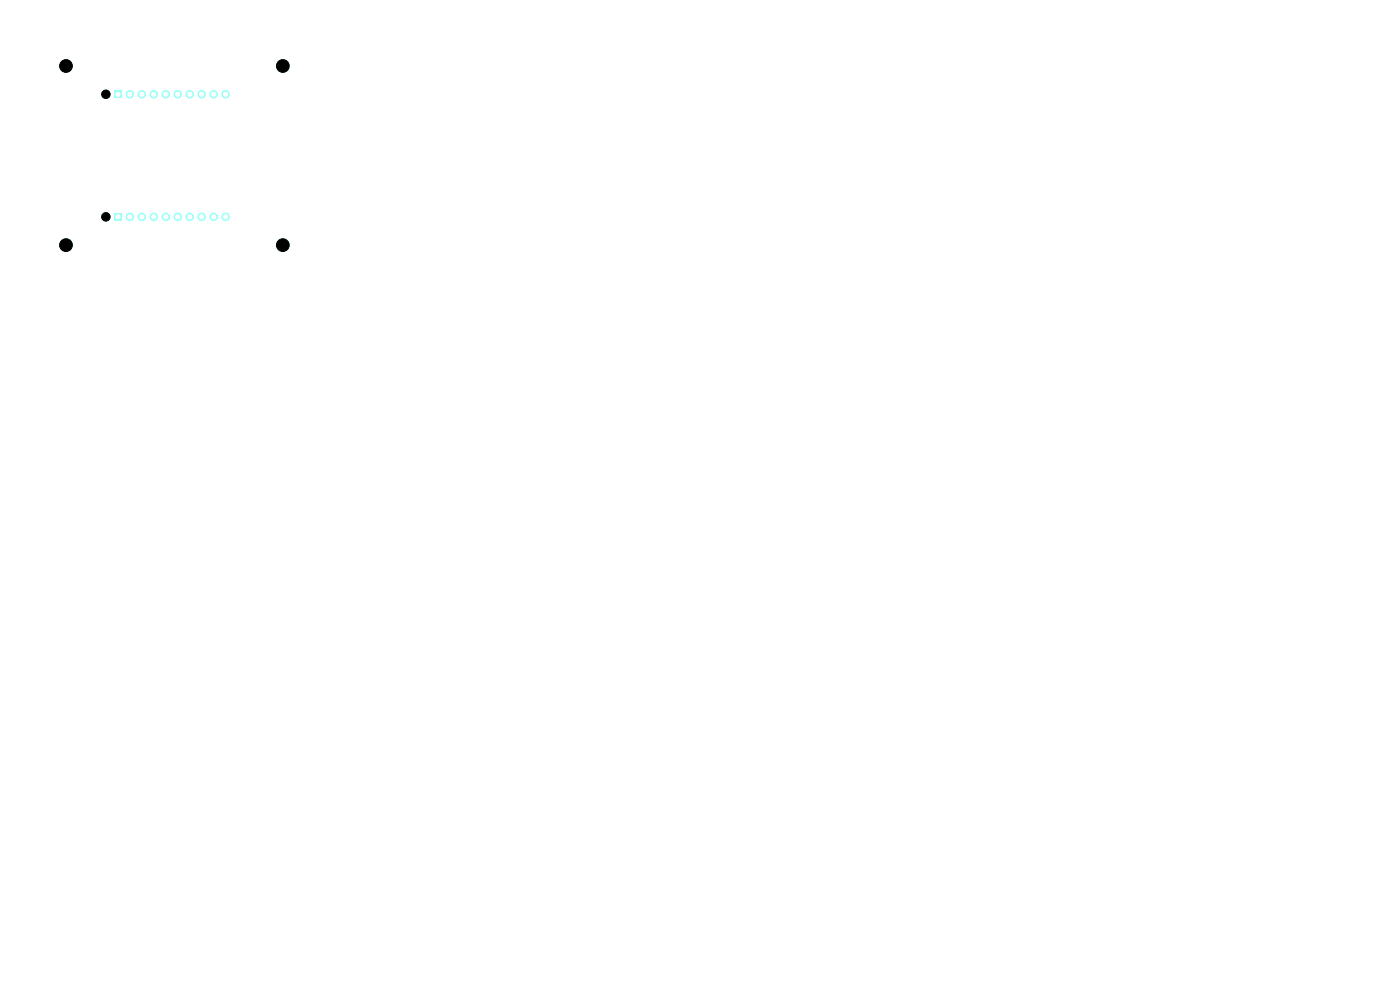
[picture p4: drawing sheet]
<svg xmlns="http://www.w3.org/2000/svg" width="297mm" height="210mm" viewBox="0 0 297 210" stroke-linecap="round" stroke-linejoin="round" font-family="sans-serif">
<g fill="#9afff8" stroke="#9afff8" stroke-width=".21">
<circle cx="60" cy="14" r="1.35"/>
<circle cx="22.5" cy="46" r=".9"/>
</g>
<path d="M24.2 45.2h1.6v1.6h-1.6z" fill="#9afff8"/>
<g fill="#9afff8" stroke="#9afff8" stroke-width=".21">
<circle cx="27.5" cy="46" r=".8"/>
<circle cx="30.1" cy="46" r=".8"/>
<circle cx="32.6" cy="46" r=".8"/>
<circle cx="35.2" cy="46" r=".8"/>
<circle cx="37.7" cy="46" r=".8"/>
<circle cx="40.2" cy="46" r=".8"/>
<circle cx="42.8" cy="46" r=".8"/>
<circle cx="45.3" cy="46" r=".8"/>
<circle cx="47.9" cy="46" r=".8"/>
<circle cx="22.5" cy="20" r=".9"/>
</g>
<path d="M24.2 19.2h1.6v1.6h-1.6z" fill="#9afff8"/>
<g fill="#9afff8" stroke="#9afff8" stroke-width=".21">
<circle cx="27.5" cy="20" r=".8"/>
<circle cx="30.1" cy="20" r=".8"/>
<circle cx="32.6" cy="20" r=".8"/>
<circle cx="35.2" cy="20" r=".8"/>
<circle cx="37.7" cy="20" r=".8"/>
<circle cx="40.2" cy="20" r=".8"/>
<circle cx="42.8" cy="20" r=".8"/>
<circle cx="45.3" cy="20" r=".8"/>
<circle cx="47.9" cy="20" r=".8"/>
<circle cx="60" cy="52" r="1.35"/>
<circle cx="14" cy="52" r="1.35"/>
<circle cx="14" cy="14" r="1.35"/>
</g>
<g fill="#000" stroke="#000" stroke-width=".21">
<circle cx="14" cy="14" r="1.35"/>
<circle cx="22.5" cy="20" r=".9"/>
<circle cx="60" cy="14" r="1.35"/>
<circle cx="14" cy="52" r="1.35"/>
<circle cx="22.5" cy="46" r=".9"/>
<circle cx="60" cy="52" r="1.35"/>
</g>
<g fill="#fff" stroke="#fff" stroke-width=".21">
<circle cx="25" cy="46" r=".45"/>
<circle cx="27.5" cy="46" r=".45"/>
<circle cx="30.1" cy="46" r=".45"/>
<circle cx="32.6" cy="46" r=".45"/>
<circle cx="35.2" cy="46" r=".45"/>
<circle cx="37.7" cy="46" r=".45"/>
<circle cx="40.2" cy="46" r=".45"/>
<circle cx="42.8" cy="46" r=".45"/>
<circle cx="45.3" cy="46" r=".45"/>
<circle cx="47.9" cy="46" r=".45"/>
<circle cx="25" cy="20" r=".45"/>
<circle cx="27.5" cy="20" r=".45"/>
<circle cx="30.1" cy="20" r=".45"/>
<circle cx="32.6" cy="20" r=".45"/>
<circle cx="35.2" cy="20" r=".45"/>
<circle cx="37.7" cy="20" r=".45"/>
<circle cx="40.2" cy="20" r=".45"/>
<circle cx="42.8" cy="20" r=".45"/>
<circle cx="45.3" cy="20" r=".45"/>
<circle cx="47.9" cy="20" r=".45"/>
</g>
</svg>
